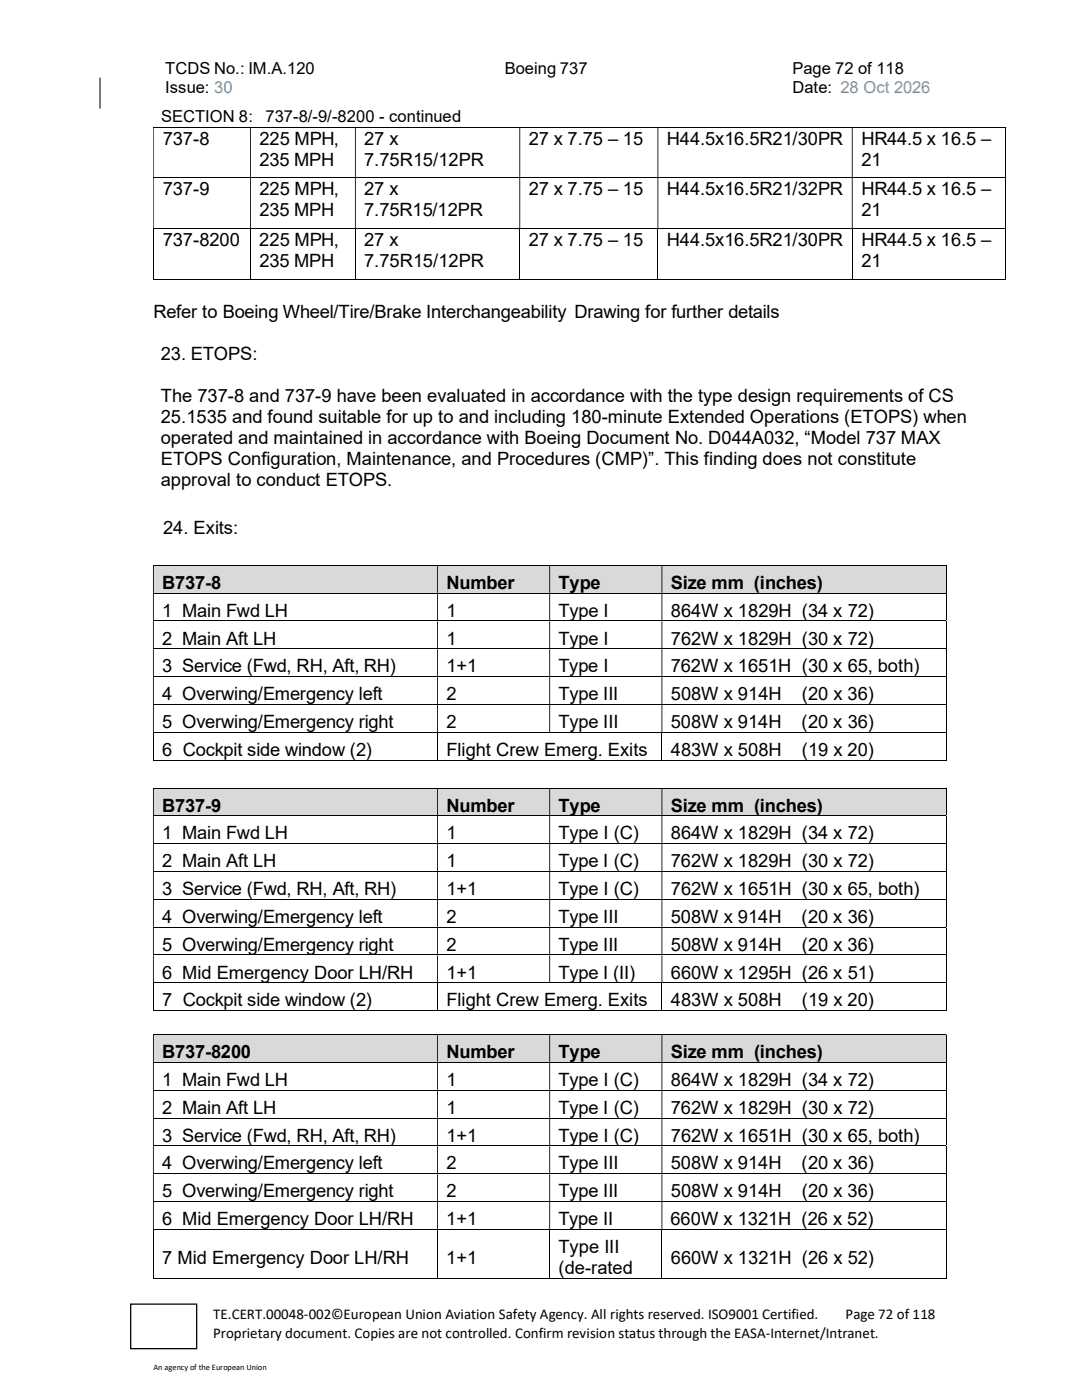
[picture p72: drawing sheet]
<svg xmlns="http://www.w3.org/2000/svg" width="216mm" height="279mm" viewBox="0 0 216 279" stroke-linecap="round" stroke-linejoin="round" font-family="sans-serif">
<defs><g id="words">
<g font-size="3.7">
<text x="32.5" y="29">737-8</text>
<text x="51.8" y="29">225 MPH,</text>
<text x="72.6" y="29">27 x</text>
<text x="105.5" y="29">27 x 7.75 – 15</text>
<text x="133" y="29">H44.5x16.5R21/30PR</text>
<text x="171.9" y="29">HR44.5 x 16.5 –</text>
<text x="51.8" y="33.1">235 MPH</text>
<text x="72.6" y="33.1">7.75R15/12PR</text>
<text x="171.9" y="33.1">21</text>
<text x="32.5" y="38.9">737-9</text>
<text x="51.8" y="38.9">225 MPH,</text>
<text x="72.6" y="38.9">27 x</text>
<text x="105.5" y="38.9">27 x 7.75 – 15</text>
<text x="133" y="38.9">H44.5x16.5R21/32PR</text>
<text x="171.9" y="38.9">HR44.5 x 16.5 –</text>
<text x="51.8" y="43.1">235 MPH</text>
<text x="72.6" y="43.1">7.75R15/12PR</text>
<text x="171.9" y="43.1">21</text>
<text x="32.5" y="49.1">737-8200</text>
<text x="51.7" y="49.1">225 MPH,</text>
<text x="51.8" y="53.3">235 MPH</text>
<text x="72.6" y="49.1">27 x</text>
<text x="72.6" y="53.3">7.75R15/12PR</text>
<text x="105.5" y="49.1">27 x 7.75 – 15</text>
<text x="133" y="49.1">H44.5x16.5R21/30PR</text>
<text x="171.9" y="49.1">HR44.5 x 16.5 –</text>
<text x="171.9" y="53.3">21</text>
<text x="30.6" y="63.4">Refer to Boeing Wheel/Tire/Brake Interchangeability Drawing for further details</text>
<text x="32.1" y="71.8">23. ETOPS:</text>
<text x="32.1" y="80.2">The 737-8 and 737-9 have been evaluated in accordance with the type design requirements of CS</text>
<text x="32.1" y="84.4">25.1535 and found suitable for up to and including 180-minute Extended Operations (ETOPS) when</text>
<text x="32.1" y="88.6">operated and maintained in accordance with Boeing Document No. D044A032, “Model 737 MAX</text>
<text x="32.1" y="92.8">ETOPS Configuration, Maintenance, and Procedures (CMP)”. This finding does not constitute</text>
<text x="32.1" y="97">approval to conduct ETOPS.</text>
<text x="32.6" y="106.6">24. Exits:</text>
<text x="32.4" y="117.5">B737-8</text>
<text x="89.1" y="117.5">Number</text>
<text x="111.5" y="117.5">Type</text>
<text x="133.9" y="117.5">Size mm (inches)</text>
<text x="32.4" y="123.1">1 Main Fwd LH</text>
<text x="89.1" y="123.1">1</text>
<text x="111.5" y="123.1">Type I</text>
<text x="133.9" y="123.1">864W x 1829H (34 x 72)</text>
<text x="32.4" y="128.7">2 Main Aft LH</text>
<text x="89.1" y="128.7">1</text>
<text x="111.5" y="128.7">Type I</text>
<text x="133.9" y="128.7">762W x 1829H (30 x 72)</text>
<text x="32.4" y="134.2">3 Service (Fwd, RH, Aft, RH)</text>
<text x="89.1" y="134.2">1+1</text>
<text x="111.4" y="134.2">Type I</text>
<text x="133.8" y="134.2">762W x 1651H (30 x 65, both)</text>
<text x="32.4" y="139.7">4 Overwing/Emergency left</text>
<text x="89.1" y="139.7">2</text>
<text x="111.5" y="139.7">Type III</text>
<text x="133.9" y="139.7">508W x 914H</text>
<text x="160" y="139.7">(20 x 36)</text>
<text x="32.4" y="145.3">5 Overwing/Emergency right</text>
<text x="89.1" y="145.3">2</text>
<text x="111.5" y="145.3">Type III</text>
<text x="133.9" y="145.3">508W x 914H</text>
<text x="160" y="145.3">(20 x 36)</text>
<text x="32.4" y="150.9">6 Cockpit side window (2)</text>
<text x="89.1" y="150.9">Flight Crew Emerg. Exits</text>
<text x="133.9" y="150.9">483W x 508H</text>
<text x="160" y="150.9">(19 x 20)</text>
<text x="32.4" y="162">B737-9</text>
<text x="89.1" y="162">Number</text>
<text x="111.5" y="162">Type</text>
<text x="133.9" y="162">Size mm (inches)</text>
<text x="32.4" y="167.5">1 Main Fwd LH</text>
<text x="89.1" y="167.5">1</text>
<text x="111.5" y="167.5">Type I (C)</text>
<text x="133.9" y="167.5">864W x 1829H (34 x 72)</text>
<text x="32.4" y="173.1">2 Main Aft LH</text>
<text x="89.1" y="173.1">1</text>
<text x="111.5" y="173.1">Type I (C)</text>
<text x="133.9" y="173.1">762W x 1829H (30 x 72)</text>
<text x="32.4" y="178.6">3 Service (Fwd, RH, Aft, RH)</text>
<text x="89.1" y="178.6">1+1</text>
<text x="111.5" y="178.6">Type I (C)</text>
<text x="133.9" y="178.6">762W x 1651H (30 x 65, both)</text>
<text x="32.4" y="184.1">4 Overwing/Emergency left</text>
<text x="89.1" y="184.1">2</text>
<text x="111.5" y="184.1">Type III</text>
<text x="133.9" y="184.1">508W x 914H</text>
<text x="160" y="184.1">(20 x 36)</text>
<text x="32.4" y="189.7">5 Overwing/Emergency right</text>
<text x="89.1" y="189.7">2</text>
<text x="111.5" y="189.7">Type III</text>
<text x="133.9" y="189.7">508W x 914H</text>
<text x="160" y="189.7">(20 x 36)</text>
<text x="32.4" y="195.3">6 Mid Emergency Door LH/RH</text>
<text x="89.1" y="195.3">1+1</text>
<text x="111.5" y="195.3">Type I (II)</text>
<text x="133.9" y="195.3">660W x 1295H (26 x 51)</text>
<text x="32.4" y="200.8">7 Cockpit side window (2)</text>
<text x="89.1" y="200.8">Flight Crew Emerg. Exits</text>
<text x="133.9" y="200.8">483W x 508H</text>
<text x="160" y="200.8">(19 x 20)</text>
<text x="32.4" y="211.2">B737-8200</text>
<text x="89.1" y="211.2">Number</text>
<text x="111.5" y="211.2">Type</text>
<text x="133.9" y="211.2">Size mm (inches)</text>
<text x="32.4" y="216.7">1 Main Fwd LH</text>
<text x="89.1" y="216.7">1</text>
<text x="111.5" y="216.7">Type I (C)</text>
<text x="133.9" y="216.7">864W x 1829H (34 x 72)</text>
<text x="32.4" y="222.3">2 Main Aft LH</text>
<text x="32.4" y="227.8">3 Service (Fwd, RH, Aft, RH)</text>
<text x="89.1" y="227.8">1+1</text>
<text x="89.1" y="222.3">1</text>
<text x="111.5" y="227.8">Type I (C)</text>
<text x="111.5" y="222.3">Type I (C)</text>
<text x="133.9" y="227.8">762W x 1651H (30 x 65, both)</text>
<text x="133.9" y="222.3">762W x 1829H (30 x 72)</text>
<text x="32.4" y="233.4">4 Overwing/Emergency left</text>
<text x="89.1" y="233.4">2</text>
<text x="111.5" y="233.4">Type III</text>
<text x="133.9" y="233.4">508W x 914H</text>
<text x="160" y="233.4">(20 x 36)</text>
<text x="32.4" y="239">5 Overwing/Emergency right</text>
<text x="89.1" y="239">2</text>
<text x="111.5" y="239">Type III</text>
<text x="133.9" y="239">508W x 914H</text>
<text x="160" y="239">(20 x 36)</text>
<text x="32.4" y="244.5">6 Mid Emergency Door LH/RH</text>
<text x="89" y="244.5">1+1</text>
<text x="111.4" y="244.5">Type II</text>
<text x="133.8" y="244.5">660W x 1321H (26 x 52)</text>
<text x="111.5" y="250.1">Type III</text>
<text x="32.4" y="252.2">7 Mid Emergency Door LH/RH</text>
<text x="89" y="252.2">1+1</text>
<text x="111.5" y="254.3">(de-rated</text>
<text x="133.9" y="252.2">660W x 1321H (26 x 52)</text>
</g>
<g font-size="3.3">
<text x="33" y="14.7">TCDS No.: IM.A.120</text>
<text x="100.7" y="14.7">Boeing 737</text>
<text x="158.1" y="14.8">Page 72 of 118</text>
<text x="33" y="18.6">Issue: 30</text>
<text x="158.1" y="18.6">Date: 28 Oct 2026</text>
<text x="32.2" y="24.3">SECTION 8:</text>
<text x="53" y="24.3">737-8/-9/-8200 - continued</text>
</g>
<g font-size="3">
<text x="42.5" y="263.3">TE.CERT.00048-002©European Union Aviation Safety Agency. All rights reserved. ISO9001 Certified.</text>
<text x="168.7" y="263.3">Page 72 of 118</text>
<text x="42.5" y="267">Proprietary document. Copies are not controlled. Confirm revision status through the EASA-Internet/Intranet.</text>
</g>
<text font-size="1.7" x="30.6" y="273.3">An agency of the European Union</text>
</g></defs>
<path d="M26.1 260.3h13.1v8.9h-13.1z" fill="none" stroke="#000" stroke-width=".25"/>
<g fill="none" stroke="#000" stroke-width=".2">
<path d="M30.6 25.5h170M30.6 35.5h170M200.7 25.6v9.8M200.7 35.5v10M30.6 45.6h170M30.6 55.8h19.3M30.7 45.7v10.1M50 45.7v10.1M50.1 55.8h20.7M70.9 45.7v10.1M71 55.8h32.6M103.7 45.7v10.1"/>
<path d="M103.8 55.8h27.4M131.3 45.7v10.1M131.4 55.8h38.6M170.1 45.7v10.1M170.1 55.8h30.5M200.7 45.7v10.1"/>
</g>
<g fill="#000">
<path d="M200.6 25.4h.2v.2h-.2zM30.6 25.6h.1v9.8h-.1zM49.9 25.6h.2v9.8h-.2zM70.8 25.6h.2v9.8h-.2zM103.6 25.6h.2v9.8h-.2zM131.2 25.6h.2v9.8h-.2zM170 25.6h.1v9.8h-.1z" fill-rule="evenodd"/>
<path d="M200.6 35.4h.2v.1h-.2zM30.6 35.5h.1v10h-.1zM49.9 35.5h.2v10h-.2zM70.8 35.5h.2v10h-.2zM103.6 35.5h.2v10h-.2zM131.2 35.5h.2v10h-.2zM170 35.5h.1v10h-.1z" fill-rule="evenodd"/>
</g>
<path d="M200.6 45.5h.2v.2h-.2zM200.6 55.7h.2v.1h-.2z" fill="#000"/>
<g fill="#d9d9d9">
<path d="M30.7 112.9h56.5v5.4h-56.5z" fill-rule="evenodd"/>
<path d="M87.4 112.9h22.2v5.4h-22.2z" fill-rule="evenodd"/>
<path d="M109.8 112.9h22.2v5.4h-22.2z" fill-rule="evenodd"/>
<path d="M132.2 112.9h56.5v5.4h-56.5z" fill-rule="evenodd"/>
</g>
<g fill="none" stroke="#000" stroke-width=".2">
<path d="M30.5 112.8h158.2M30.5 118.4h158.2M188.8 112.9v5.4M188.8 118.4v5.4M30.5 123.9h158.2M30.5 129.5h158.2M30.5 135.1h158.2M188.8 124v5.4M188.8 129.6v5.4M188.8 135.1v5.4M30.5 140.6h158.2M30.5 146.2h158.2"/>
<path d="M30.5 151.7h56.7M30.6 146.3v5.5M87.3 146.3v5.5M87.4 151.7h44.6M132.1 146.3v5.5M132.2 151.7h56.5M188.8 140.7v5.4M188.8 146.3v5.5"/>
</g>
<g fill="#000">
<path d="M188.7 112.7h.1v.2h-.1zM30.5 112.9h.2v5.4h-.2zM87.2 112.9h.2v5.4h-.2zM109.6 112.9h.2v5.4h-.2zM132 112.9h.2v5.4h-.2z" fill-rule="evenodd"/>
<path d="M188.7 118.3h.1v.1h-.1zM30.5 118.4h.2v5.4h-.2zM87.2 118.4h.2v5.4h-.2zM109.6 118.4h.2v5.4h-.2zM132 118.4h.2v5.4h-.2z" fill-rule="evenodd"/>
<path d="M188.7 123.8h.1v.2h-.1zM30.5 124h.2v5.4h-.2zM87.2 124h.2v5.4h-.2zM109.6 124h.2v5.4h-.2zM132 124h.2v5.4h-.2z" fill-rule="evenodd"/>
<path d="M188.7 129.4h.1v.2h-.1zM30.5 129.6h.2v5.4h-.2zM87.2 129.6h.2v5.4h-.2zM109.6 129.6h.2v5.4h-.2zM132 129.6h.2v5.4h-.2z" fill-rule="evenodd"/>
<path d="M188.7 135h.1v.1h-.1zM30.5 135.1h.2v5.4h-.2zM87.2 135.1h.2v5.4h-.2zM109.6 135.1h.2v5.4h-.2zM132 135.1h.2v5.4h-.2z" fill-rule="evenodd"/>
<path d="M188.7 140.5h.1v.2h-.1zM30.5 140.7h.2v5.4h-.2zM87.2 140.7h.2v5.4h-.2zM109.6 140.7h.2v5.4h-.2zM132 140.7h.2v5.4h-.2z" fill-rule="evenodd"/>
</g>
<path d="M188.7 146.1h.1v.2h-.1zM188.7 151.6h.1v.2h-.1z" fill="#000"/>
<g fill="#d9d9d9">
<path d="M30.7 157.4h56.5v5.3h-56.5z" fill-rule="evenodd"/>
<path d="M87.4 157.4h22.2v5.3h-22.2z" fill-rule="evenodd"/>
<path d="M109.8 157.4h22.2v5.3h-22.2z" fill-rule="evenodd"/>
<path d="M132.2 157.4h56.5v5.3h-56.5z" fill-rule="evenodd"/>
</g>
<g fill="none" stroke="#000" stroke-width=".2">
<path d="M30.5 157.3h158.2M188.8 157.4v5.3M30.5 162.8h158.2M30.5 168.4h158.2M30.5 173.9h158.2M30.5 179.5h158.2M188.8 162.9v5.4M188.8 168.4v5.5M188.8 174v5.4M188.8 179.5v5.5M30.5 185h158.2M30.5 190.6h158.2"/>
<path d="M30.5 196.1h158.2M30.6 196.2v5.6M87.3 196.2v5.6M132.1 196.2v5.6M188.8 185.1v5.4M188.8 190.7v5.3M188.8 196.2v5.6M30.5 201.7h56.7M87.4 201.7h44.6M132.2 201.7h56.5"/>
</g>
<g fill="#000">
<path d="M188.7 157.2h.1v.2h-.1zM30.5 157.4h.2v5.3h-.2zM87.2 157.4h.2v5.3h-.2zM109.6 157.4h.2v5.3h-.2zM132 157.4h.2v5.3h-.2z" fill-rule="evenodd"/>
<path d="M188.7 162.7h.1v.2h-.1zM30.5 162.9h.2v5.4h-.2zM87.2 162.9h.2v5.4h-.2zM109.6 162.9h.2v5.4h-.2zM132 162.9h.2v5.4h-.2z" fill-rule="evenodd"/>
<path d="M188.7 168.3h.1v.1h-.1zM30.5 168.4h.2v5.5h-.2zM87.2 168.4h.2v5.5h-.2zM109.6 168.4h.2v5.5h-.2zM132 168.4h.2v5.5h-.2z" fill-rule="evenodd"/>
<path d="M188.7 173.9h.1v.1h-.1zM30.5 174h.2v5.4h-.2zM87.2 174h.2v5.4h-.2zM109.6 174h.2v5.4h-.2zM132 174h.2v5.4h-.2z" fill-rule="evenodd"/>
<path d="M188.7 179.4h.1v.1h-.1zM30.5 179.5h.2v5.5h-.2zM87.2 179.5h.2v5.5h-.2zM109.6 179.5h.2v5.5h-.2zM132 179.5h.2v5.5h-.2z" fill-rule="evenodd"/>
<path d="M188.7 185h.1v.1h-.1zM30.5 185.1h.2v5.4h-.2zM87.2 185.1h.2v5.4h-.2zM109.6 185.1h.2v5.4h-.2zM132 185.1h.2v5.4h-.2z" fill-rule="evenodd"/>
<path d="M188.7 190.5h.1v.2h-.1zM30.5 190.7h.2v5.3h-.2zM87.2 190.7h.2v5.3h-.2zM109.6 190.7h.2v5.3h-.2zM132 190.7h.2v5.3h-.2z" fill-rule="evenodd"/>
</g>
<path d="M188.7 196h.1v.2h-.1zM188.7 201.6h.1v.2h-.1z" fill="#000"/>
<g fill="#d9d9d9">
<path d="M30.7 206.6h56.5v5.3h-56.5z" fill-rule="evenodd"/>
<path d="M87.4 206.6h22.2v5.3h-22.2z" fill-rule="evenodd"/>
<path d="M109.8 206.6h22.2v5.3h-22.2z" fill-rule="evenodd"/>
<path d="M132.2 206.6h56.5v5.3h-56.5z" fill-rule="evenodd"/>
</g>
<g fill="none" stroke="#000" stroke-width=".2">
<path d="M30.5 206.5h158.2M30.5 212h158.2M30.5 217.6h158.2M188.8 206.6v5.3M188.8 212.1v5.4M188.8 217.7v5.4M30.5 223.2h158.2M30.5 228.7h158.2M30.5 234.3h158.2M30.5 239.8h158.2M188.8 223.2v5.4M188.8 228.8v5.4"/>
<path d="M188.8 234.4v5.3M188.8 239.9v5.4M30.5 245.4h158.2M30.5 255.1h56.7M30.6 245.4v9.8M87.3 245.4v9.8M87.4 255.1h22.2M109.7 245.4v9.8M109.8 255.1h22.2M132.1 245.4v9.8M132.2 255.1h56.5M188.8 245.4v9.8"/>
</g>
<g fill="#000">
<path d="M188.7 206.4h.1v.2h-.1zM30.5 206.6h.2v5.3h-.2zM87.2 206.6h.2v5.3h-.2zM109.6 206.6h.2v5.3h-.2zM132 206.6h.2v5.3h-.2z" fill-rule="evenodd"/>
<path d="M188.7 211.9h.1v.2h-.1zM30.5 212.1h.2v5.4h-.2zM87.2 212.1h.2v5.4h-.2zM109.6 212.1h.2v5.4h-.2zM132 212.1h.2v5.4h-.2z" fill-rule="evenodd"/>
<path d="M188.7 217.5h.1v.2h-.1zM30.5 217.7h.2v5.4h-.2zM87.2 217.7h.2v5.4h-.2zM109.6 217.7h.2v5.4h-.2zM132 217.7h.2v5.4h-.2z" fill-rule="evenodd"/>
<path d="M188.7 223.1h.1v.1h-.1zM30.5 223.2h.2v5.4h-.2zM87.2 223.2h.2v5.4h-.2zM109.6 223.2h.2v5.4h-.2zM132 223.2h.2v5.4h-.2z" fill-rule="evenodd"/>
<path d="M188.7 228.6h.1v.2h-.1zM30.5 228.8h.2v5.4h-.2zM87.2 228.8h.2v5.4h-.2zM109.6 228.8h.2v5.4h-.2zM132 228.8h.2v5.4h-.2z" fill-rule="evenodd"/>
<path d="M188.7 234.2h.1v.2h-.1zM30.5 234.4h.2v5.3h-.2zM87.2 234.4h.2v5.3h-.2zM109.6 234.4h.2v5.3h-.2zM132 234.4h.2v5.3h-.2z" fill-rule="evenodd"/>
<path d="M188.7 239.7h.1v.2h-.1zM30.5 239.9h.2v5.4h-.2zM87.2 239.9h.2v5.4h-.2zM109.6 239.9h.2v5.4h-.2zM132 239.9h.2v5.4h-.2z" fill-rule="evenodd"/>
<path d="M188.7 255h.1v.2h-.1zM19.9 15.5h.2v6.2h-.2z" fill-rule="evenodd"/>
</g>
<path d="M188.7 245.3h.1v.1h-.1z" fill="#000"/>
<use href="#words"/>
</svg>
